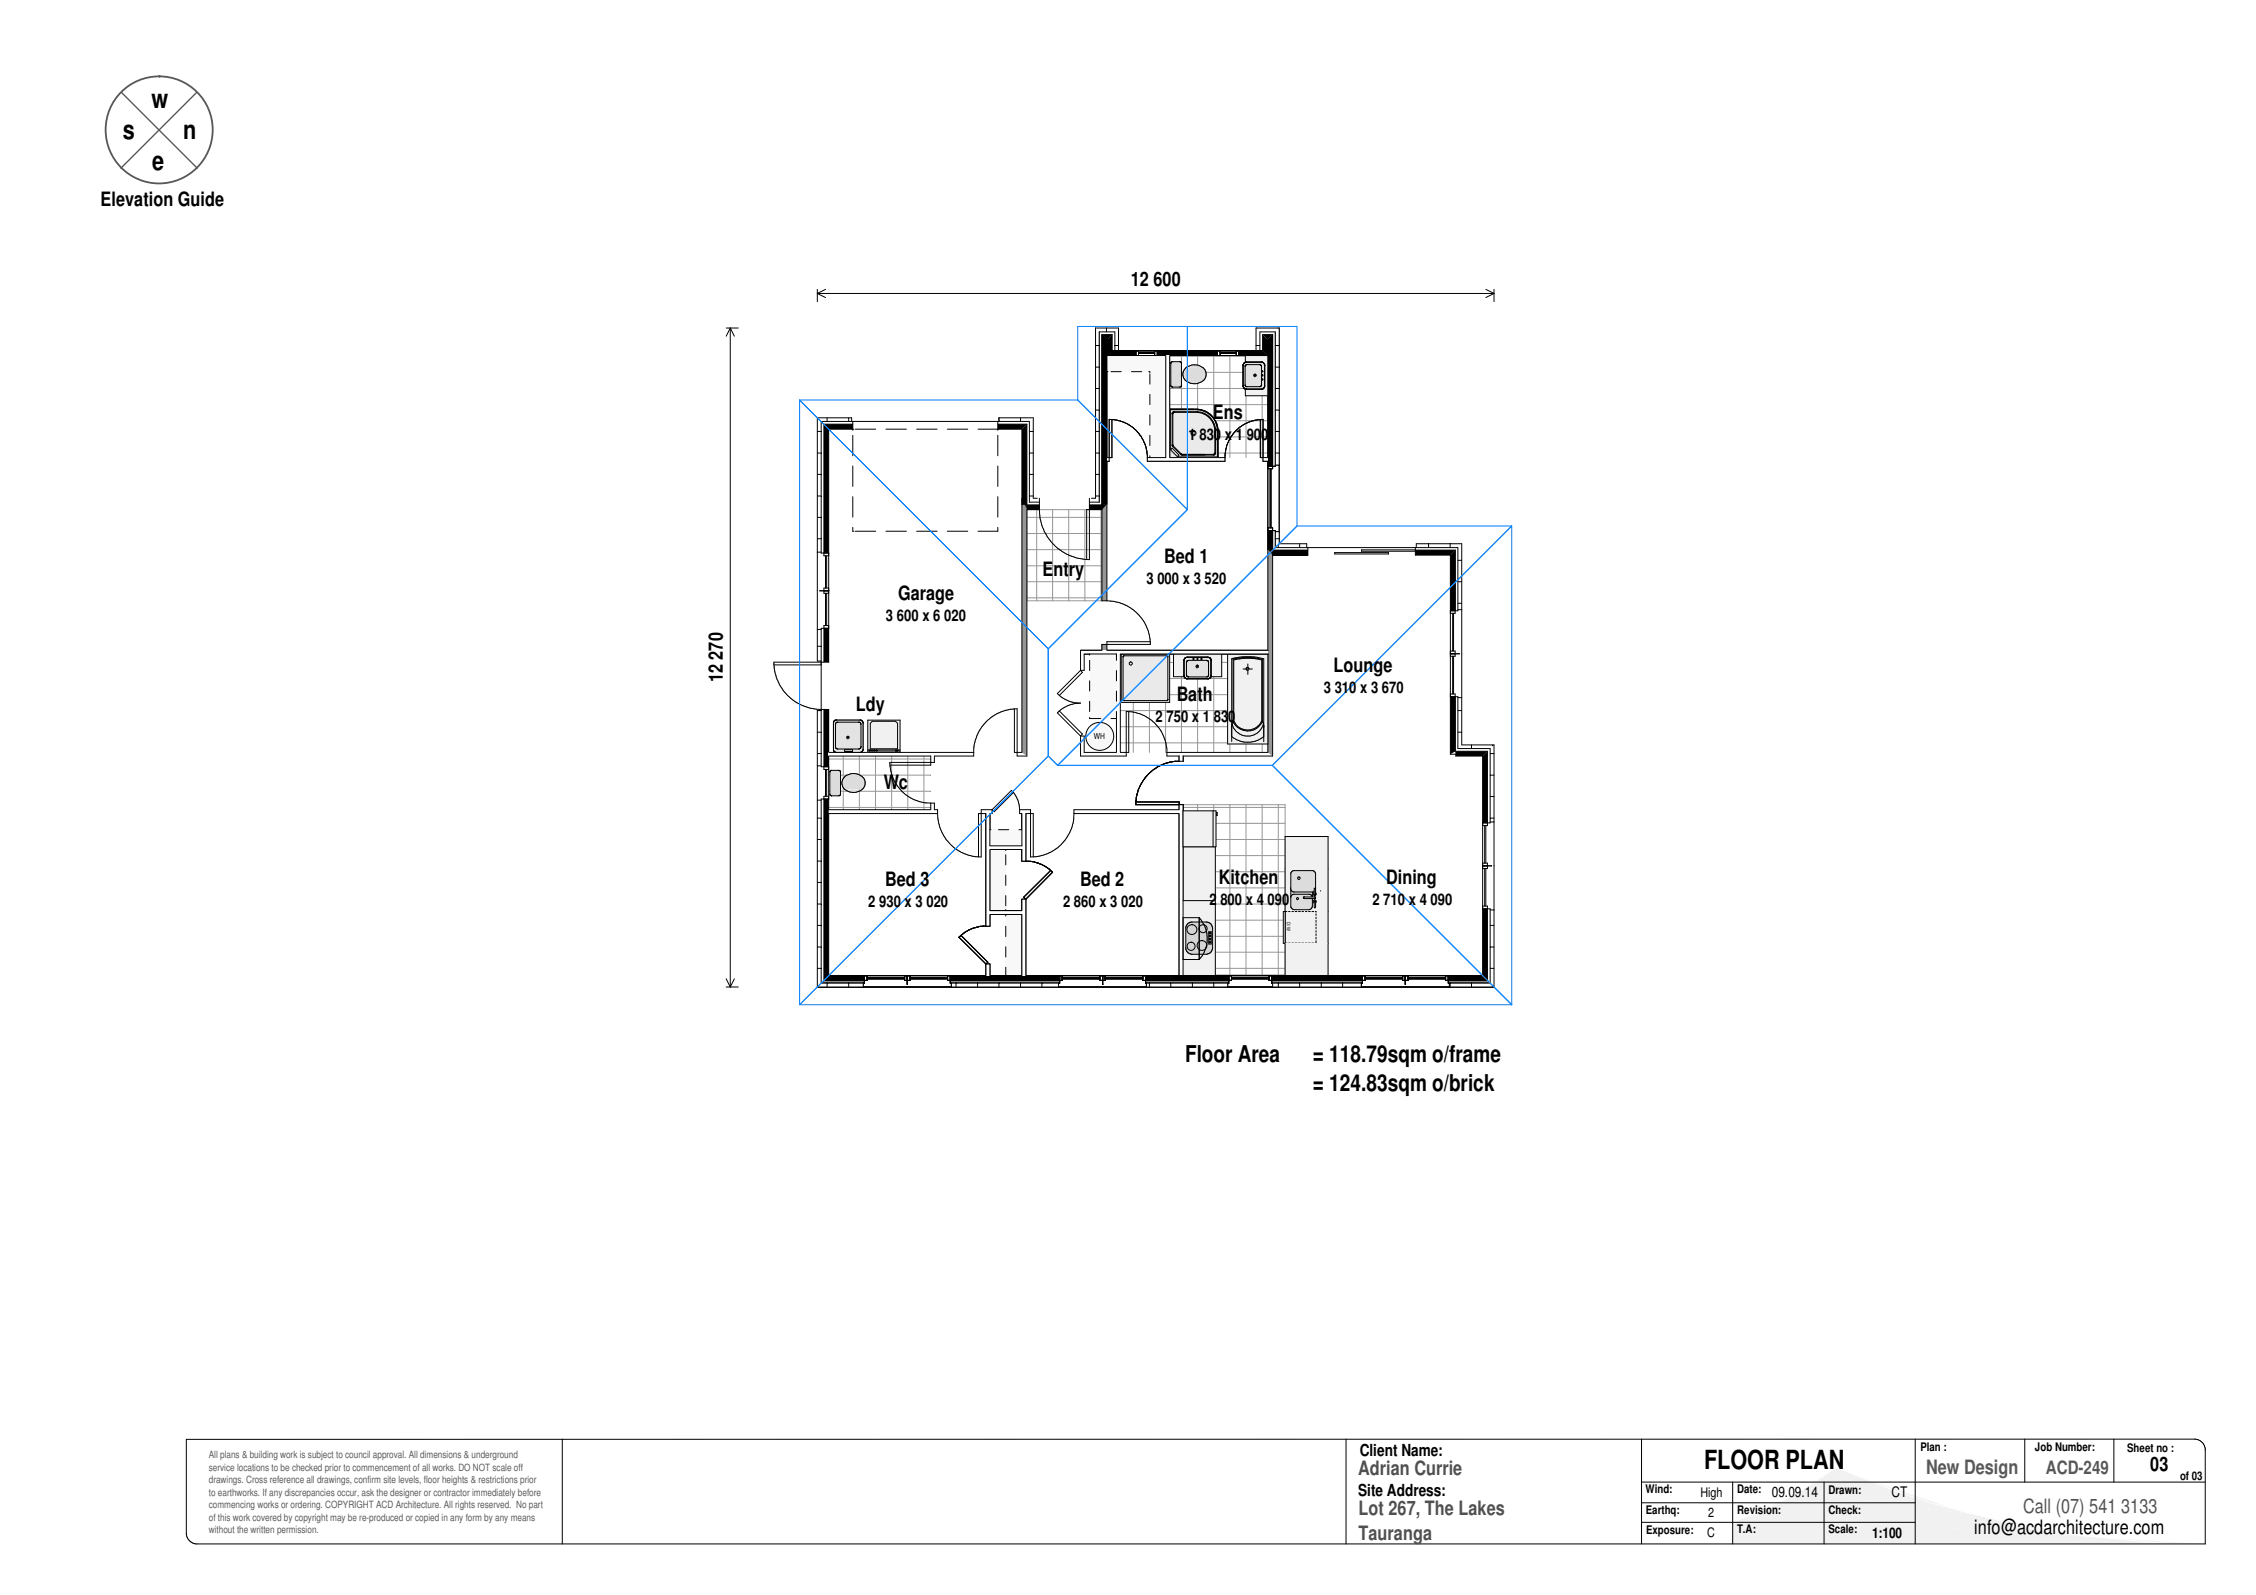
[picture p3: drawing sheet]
<svg xmlns="http://www.w3.org/2000/svg" width="420mm" height="297mm" viewBox="0 0 420 297" stroke-linecap="round" stroke-linejoin="round" font-family="sans-serif">
<defs><g id="words">
<g font-size="4.9">
<text x="28.2" y="20">w</text>
<text x="22.8" y="26">s</text>
<text x="34.1" y="25.9">n</text>
<text x="28.4" y="31.6">e</text>
<text x="317.4" y="273.6">FLOOR PLAN</text>
</g>
<g font-size="4.3">
<text x="220.7" y="197.8">Floor Area</text>
<text x="244.5" y="197.8">= 118.79sqm o/frame</text>
<text x="244.5" y="203.2">= 124.83sqm o/brick</text>
</g>
<g font-size="3.7">
<text x="18.7" y="38.4">Elevation Guide</text>
<text x="210.6" y="53.2">12 600</text>
<text x="225.9" y="78">Ens</text>
<text x="194.2" y="107.2">Entry</text>
<text x="216.8" y="104.9">Bed 1</text>
<text x="167.2" y="111.8">Garage</text>
<text x="248.4" y="125.2">Lounge</text>
<text x="134.7" y="127.1" transform="rotate(-90 134.7 127.1)">12 270</text>
<text x="219.1" y="130.5">Bath</text>
<text x="159.4" y="132.5">Ldy</text>
<text x="164.6" y="147">Wc</text>
<text x="164.9" y="164.9">Bed 3</text>
<text x="201.2" y="164.9">Bed 2</text>
<text x="227" y="164.7">Kitchen</text>
<text x="258.2" y="164.7">Dining</text>
<text x="400.5" y="273.9">03</text>
<text x="367.7" y="285.7">info@acdarchitecture.com</text>
</g>
<g font-size="3.7" fill="#505050">
<text x="253" y="274.7">Adrian Currie</text>
<text x="253" y="282.1">Lot 267, The Lakes</text>
<text x="253" y="286.8">Tauranga</text>
</g>
<text font-size="3.7" fill="#585858" x="358.7" y="274.4">New Design</text>
<text font-size="3.7" fill="#535353" x="376.8" y="281.8">Call (07) 541 3133</text>
<text font-size="3.4" fill="#585858" x="381" y="274.5">ACD-249</text>
<g font-size="3.1">
<text x="253.2" y="271.2">Client Name:</text>
<text x="252.9" y="278.6">Site Address:</text>
</g>
<g font-size="3">
<text x="221.3" y="82">1 830 x 1 900</text>
<text x="213.5" y="108.8">3 000 x 3 520</text>
<text x="165" y="115.7">3 600 x 6 020</text>
<text x="246.5" y="129.1">3 310 x 3 670</text>
<text x="215.2" y="134.5">2 750 x 1 830</text>
<text x="161.7" y="168.9">2 930 x 3 020</text>
<text x="198" y="168.9">2 860 x 3 020</text>
<text x="225.2" y="168.6">2 800 x 4 090</text>
<text x="255.6" y="168.6">2 710 x 4 090</text>
</g>
<g font-size="2.7">
<text x="330" y="278.7">09.09.14</text>
<text x="352.3" y="278.8">CT</text>
<text x="348.6" y="286.4">1:100</text>
</g>
<g font-size="2.5">
<text x="316.7" y="278.7">High</text>
<text x="318" y="286.3">C</text>
<text x="318.1" y="282.4">2</text>
</g>
<g font-size="2.2">
<text x="357.7" y="270.1">Plan :</text>
<text x="379" y="270.2">Job Number:</text>
<text x="396.2" y="270.4">Sheet no :</text>
<text x="406" y="275.5">of 03</text>
<text x="306.5" y="278">Wind:</text>
<text x="306.5" y="281.9">Earthq:</text>
<text x="323.5" y="278">Date:</text>
<text x="323.5" y="281.9">Revision:</text>
<text x="340.5" y="278.2">Drawn:</text>
<text x="340.6" y="281.9">Check:</text>
<text x="306.6" y="285.7">Exposure:</text>
<text x="323.5" y="285.5">T.A:</text>
<text x="340.6" y="285.6">Scale:</text>
</g>
<g font-size="1.9" fill="#595959">
<text x="38.9" y="271.6">All plans &amp; building work is subject to council approval. All dimensions &amp; underground</text>
<text x="38.9" y="273.9">service locations to be checked prior to commencement of all works. DO NOT scale off</text>
<text x="38.9" y="276.2">drawings. Cross reference all drawings, confirm site levels, floor heights &amp; restrictions prior</text>
<text x="38.9" y="278.5">to earthworks. If any discrepancies occur, ask the designer or contractor immediately before</text>
<text x="38.9" y="280.8">commencing works or ordering. COPYRIGHT ACD Architecture. All rights reserved. No part</text>
<text x="38.9" y="283.2">of this work covered by copyright may be re-produced or copied in any form by any means</text>
<text x="38.9" y="285.5">without the written permission.</text>
</g>
<text font-size="1.5" x="203.7" y="137.7">WH</text>
<text font-size=".9" x="239.6" y="171.8" transform="rotate(90 239.6 171.8)">D/W</text>
</g></defs>
<path d="M144.6 273.6h71.4v9.7h-71.4z" fill="none" stroke="#fff" stroke-width=".19"/>
<g fill="#f1f1f1">
<path d="M322.7 283.5l3.5-1.3-3.5 5.3z"/>
<path d="M334.9 277.9l10.5-3.2 20.9 7.1z"/>
<path d="M326.2 282.2l8.7-4.3 31.4 3.9 21.5 4.3z"/>
<path d="M326.2 282.2l83.5 5.3z"/>
<path d="M326.2 282.2l83.4 5.3h-86.9z"/>
<path d="M334.9 277.9l7.1-4.6 3.4 1.4z"/>
</g>
<path d="M13.1 268.1h18.6v18.5h-18.6zM322.7 283.5l7.4-3 3.3-1.8 4.4-2.6 4.2-2.8 10.5 4.2 6.1 2.1 18.2 4.7 7.7 1.3 17.4 1.8 8.8 .1h-88z" fill="none" stroke="#fff" stroke-width=".19"/>
<path d="M34.7 268.1l374-.1a2.04 2.04 0 0 1 2 1.8v17.7h-374.2a2.08 2.08 0 0 1-1.8-1.8zM322.7 276v11.5M339.7 276v11.5M356.7 268v19.5M410.7 270h.1" fill="none" stroke="#000" stroke-width=".19"/>
<path d="M22.6 17.2l14.1 14.1M36.6 17.2l-14.1 14.1" fill="none" stroke="#585858" stroke-width=".25"/>
<circle cx="29.6" cy="24.2" r="10" fill="none" stroke="#585858" stroke-width=".34"/>
<path d="M217.8 66.2h18.2l.1 19h-18.3z" fill="#fff"/>
<path d="M217.8 66.3h18.2" fill="none" stroke="#969696" stroke-width=".19"/>
<path d="M217.8 69.3h18.2" fill="none" stroke="#969696" stroke-width=".19"/>
<path d="M217.8 72.3h18.3" fill="none" stroke="#969696" stroke-width=".19"/>
<path d="M217.8 75.4h18.3" fill="none" stroke="#969696" stroke-width=".19"/>
<path d="M217.8 78.4h18.3" fill="none" stroke="#969696" stroke-width=".19"/>
<path d="M217.8 81.4h18.3" fill="none" stroke="#969696" stroke-width=".19"/>
<path d="M217.8 84.4h18.3" fill="none" stroke="#969696" stroke-width=".19"/>
<path d="M235.1 66.2v19" fill="none" stroke="#969696" stroke-width=".19"/>
<path d="M232.1 66.2v19" fill="none" stroke="#969696" stroke-width=".19"/>
<path d="M229.1 66.2v19" fill="none" stroke="#969696" stroke-width=".19"/>
<path d="M226 66.2v19" fill="none" stroke="#969696" stroke-width=".19"/>
<path d="M223 66.2v19" fill="none" stroke="#969696" stroke-width=".19"/>
<path d="M220 66.2v19" fill="none" stroke="#969696" stroke-width=".19"/>
<path d="M236 63.2l.1 22z" fill="#fff"/>
<path d="M236 63.3h.1" fill="none" stroke="#969696" stroke-width=".19"/>
<path d="M236 66.3h.1" fill="none" stroke="#969696" stroke-width=".19"/>
<path d="M236 69.3h.1" fill="none" stroke="#969696" stroke-width=".19"/>
<path d="M208.6 121.8h27.5v18.3h-27.5z" fill-rule="evenodd" fill="#fff"/>
<path d="M208.6 123.4h27.5" fill="none" stroke="#969696" stroke-width=".19"/>
<path d="M208.6 126.4h27.5" fill="none" stroke="#969696" stroke-width=".19"/>
<path d="M208.6 129.4h27.5" fill="none" stroke="#969696" stroke-width=".19"/>
<path d="M208.6 132.3h27.5" fill="none" stroke="#969696" stroke-width=".19"/>
<path d="M208.6 135.3h27.5" fill="none" stroke="#969696" stroke-width=".19"/>
<path d="M208.6 138.3h27.5" fill="none" stroke="#969696" stroke-width=".19"/>
<path d="M235.1 121.8v18.3" fill="none" stroke="#969696" stroke-width=".19"/>
<path d="M232.1 121.8v18.3" fill="none" stroke="#969696" stroke-width=".19"/>
<path d="M229.1 121.8v18.3" fill="none" stroke="#969696" stroke-width=".19"/>
<path d="M226 121.8v18.3" fill="none" stroke="#969696" stroke-width=".19"/>
<path d="M223 121.8v18.3" fill="none" stroke="#969696" stroke-width=".19"/>
<path d="M220 121.8v18.3" fill="none" stroke="#969696" stroke-width=".19"/>
<path d="M217.1 121.8v18.3" fill="none" stroke="#969696" stroke-width=".19"/>
<path d="M214.1 121.8v18.3" fill="none" stroke="#969696" stroke-width=".19"/>
<path d="M211.1 121.8v18.3" fill="none" stroke="#969696" stroke-width=".19"/>
<path d="M154.3 140.8h19v10h-19z" fill-rule="evenodd" fill="#fff"/>
<path d="M154.3 141.4h19" fill="none" stroke="#969696" stroke-width=".19"/>
<path d="M154.3 144.4h19" fill="none" stroke="#969696" stroke-width=".19"/>
<path d="M154.3 147.4h19" fill="none" stroke="#969696" stroke-width=".19"/>
<path d="M154.3 150.4h19" fill="none" stroke="#969696" stroke-width=".19"/>
<path d="M172.1 140.8v10" fill="none" stroke="#969696" stroke-width=".19"/>
<path d="M169.1 140.8v10" fill="none" stroke="#969696" stroke-width=".19"/>
<path d="M166.1 140.8v10" fill="none" stroke="#969696" stroke-width=".19"/>
<path d="M163.1 140.8v10" fill="none" stroke="#969696" stroke-width=".19"/>
<path d="M160.1 140.8v10" fill="none" stroke="#969696" stroke-width=".19"/>
<path d="M157 140.8v10" fill="none" stroke="#969696" stroke-width=".19"/>
<path d="M153.4 79h37.9v15h13.9v-31.7h1.9v3h28.1v-3h1.8v40.1h34v37.5h6v42.7h-123.6z" fill="none" stroke="#fff" stroke-width=".19"/>
<path d="M191.3 96.4h13.9" fill="none" stroke="#969696" stroke-width=".19"/>
<path d="M191.3 99.4h13.9" fill="none" stroke="#969696" stroke-width=".19"/>
<path d="M191.3 102.4h13.9" fill="none" stroke="#969696" stroke-width=".19"/>
<path d="M191.3 105.4h13.9" fill="none" stroke="#969696" stroke-width=".19"/>
<path d="M191.3 108.3h13.9" fill="none" stroke="#969696" stroke-width=".19"/>
<path d="M191.3 111.3h13.9" fill="none" stroke="#969696" stroke-width=".19"/>
<path d="M205.1 94.9v17" fill="none" stroke="#969696" stroke-width=".19"/>
<path d="M202 94.9v17" fill="none" stroke="#969696" stroke-width=".19"/>
<path d="M199 94.9v17" fill="none" stroke="#969696" stroke-width=".19"/>
<path d="M196 94.9v17" fill="none" stroke="#969696" stroke-width=".19"/>
<path d="M193.1 94.9v17" fill="none" stroke="#969696" stroke-width=".19"/>
<path d="M191.3 94.9h13.9v17h-13.9zM220.3 150.4h19" fill="none" stroke="#969696" stroke-width=".19"/>
<path d="M220.3 153.3h19" fill="none" stroke="#969696" stroke-width=".19"/>
<path d="M220.3 156.3h19" fill="none" stroke="#969696" stroke-width=".19"/>
<path d="M220.3 159.3h19" fill="none" stroke="#969696" stroke-width=".19"/>
<path d="M220.3 162.3h19" fill="none" stroke="#969696" stroke-width=".19"/>
<path d="M220.3 165.4h19" fill="none" stroke="#969696" stroke-width=".19"/>
<path d="M220.3 168.4h19" fill="none" stroke="#969696" stroke-width=".19"/>
<path d="M220.3 171.4h19" fill="none" stroke="#969696" stroke-width=".19"/>
<path d="M220.3 174.4h19" fill="none" stroke="#969696" stroke-width=".19"/>
<path d="M220.3 177.3h19" fill="none" stroke="#969696" stroke-width=".19"/>
<path d="M220.3 180.3h19" fill="none" stroke="#969696" stroke-width=".19"/>
<path d="M238.1 149.9v31.7" fill="none" stroke="#969696" stroke-width=".19"/>
<path d="M235.1 149.9v31.7" fill="none" stroke="#969696" stroke-width=".19"/>
<path d="M232.1 149.9v31.7" fill="none" stroke="#969696" stroke-width=".19"/>
<path d="M229.1 149.9v31.7" fill="none" stroke="#969696" stroke-width=".19"/>
<path d="M226 149.9v31.7" fill="none" stroke="#969696" stroke-width=".19"/>
<path d="M223 149.9v31.7" fill="none" stroke="#969696" stroke-width=".19"/>
<path d="M220.3 149.9h19v31.7h-19z" fill="none" stroke="#969696" stroke-width=".19"/>
<path d="M217.1 66.2h.7v19h-.7z" fill-rule="evenodd" fill="#fff"/>
<path d="M217.1 66.2v19M217.8 66.2v19" fill="none" stroke="#000" stroke-width=".19"/>
<path d="M204 61.1h4.3l-.7 .7h-2.9z" fill="#fff"/>
<path d="M204 61.1h4.3M204.7 61.8h2.9M205.2 62.3h1.9M206.1 61.1v.7M206.2 63.2h.1" fill="none" stroke="#000" stroke-width=".19"/>
<path d="M205.2 62.3h1.9l-.9 .9z" fill="#000"/>
<path d="M152.2 149h.7v34.1l-.7 .7z" fill="#fff"/>
<path d="M152.2 152.4h.7M152.2 156.3h.7M152.2 160.4h.7M152.2 164.3h.7M152.2 168.4h.7M152.2 172.3h.7M152.2 176.4h.7M152.2 180.3h.7" fill="none" stroke="#000" stroke-width=".19"/>
<path d="M152.2 132.3h.7v10.3h-.7z" fill-rule="evenodd" fill="#fff"/>
<path d="M152.2 132.3h.7M152.2 136.4h.7M152.2 140.3h.7" fill="none" stroke="#000" stroke-width=".19"/>
<path d="M152.2 117.2h.7v5.9h-.7z" fill-rule="evenodd" fill="#fff"/>
<path d="M152.2 120.4h.7" fill="none" stroke="#000" stroke-width=".19"/>
<path d="M152.2 77.8l.7 .7v24.3h-.7z" fill="#fff"/>
<g fill="none" stroke="#000" stroke-width=".19">
<path d="M152.2 77.8v45.3h.7M152.9 78.5v24.5h1.4M153.4 79v24.5h.9M154.3 79.9v43.4h-10.2v.5M152.2 80.3h.7M152.2 84.4h.7M152.2 88.3h.7M152.2 92.4h.7M152.2 96.4h.7M152.2 100.3h.7M152.2 117.2h.7M152.2 102.8h.7"/>
<path d="M152.7 110h1.7M153.7 103.5v6M153.7 110.5v6M154 103.5v6M154 110.5v6M154.3 117h-1.4v25.8h1.4M154.3 109.5h-.9v1h.9M154.3 116.5h-.9v6.8M144.1 123.8a8.9 8.9 0 0 0 7.9 8.3h2.3v8M144.1 123.8h8.8M152.9 132.3h-.7v51.5M153.4 132.1v11.2h.9"/>
<path d="M152.2 142.6h.7M152.2 149h.7M153.7 143.3v5M154 143.3v5M154.3 148.8h-1.4v34.3M154.3 148.3h-.9v34.3M154.3 140.8v10M154.3 151.5v30.2"/>
</g>
<g fill="#000">
<path d="M153.4 79l.9 .9v23.1h-.9zM153.4 148.8h.9v32.9l-.9 .9z"/>
<path d="M153.4 117h.9v6.3h-.9z" fill-rule="evenodd"/>
<path d="M153.4 132.1h.9v10.7h-.9z" fill-rule="evenodd"/>
</g>
<path d="M152.2 77.8h6.4v.7h-5.7z" fill="#fff"/>
<path d="M154 77.8v.7M158.1 77.8v.7" fill="none" stroke="#000" stroke-width=".19"/>
<path d="M186 77.8h6.4l-.7 .7h-5.7z" fill="#fff"/>
<g fill="none" stroke="#000" stroke-width=".19">
<path d="M152.2 77.8h6.4v.7M152.9 78.5h38.8M153.4 79h5.4M154.3 79.9h4.7M158.8 78.5v1.6M159.3 79.9h3.8M165 79.9h3.8M170.7 79.9h3.8M176.4 79.9h3.8M182.1 79.9h8.2M185.8 79h5.5M185.8 78.5v1.6"/>
<path d="M190.1 77.8v.7M192.4 77.8h-6.4v.7M158.8 81.1v3.8M158.8 86.8v3.8M158.8 92.5v3.8M158.8 98.2v.7h.2M159.3 98.9h3.8M165 98.9h3.8M170.7 98.9h3.8M176.4 98.9h3.8M185.8 81.1v3.8M185.8 86.8v3.8"/>
<path d="M185.8 92.5v3.8M185.8 98.2v.7h-3.7"/>
</g>
<path d="M153.4 79h5.4v.9h-4.5zM185.8 79h5.5l-1 .9h-4.5z" fill="#000"/>
<g fill="#fff">
<path d="M189.4 140.1h.9l1 .7h-1.9z"/>
<path d="M154.3 140.1h27v.7h-27z" fill-rule="evenodd"/>
</g>
<path d="M188.9 132v8.1h1.4M154.3 140.8h19M154.3 140.1h27M174 140.8h7.3v-1.3a8.1 8.1 0 0 1 8.1-7.5v8.8h1.9" fill="none" stroke="#000" stroke-width=".19"/>
<path d="M269.9 183.1h7.6l.7 .7h-8.3z" fill="#fff"/>
<path d="M270.1 183.1v.7M274.1 183.1v.7M278 183.6v.2" fill="none" stroke="#000" stroke-width=".19"/>
<path d="M237 183.1h16.5v.7h-16.5z" fill-rule="evenodd" fill="#fff"/>
<path d="M238.1 183.1v.7M242.1 183.1v.7M246.1 183.1v.7M250.1 183.1v.7" fill="none" stroke="#000" stroke-width=".19"/>
<path d="M213.5 183.1h15.1v.7h-15.1z" fill-rule="evenodd" fill="#fff"/>
<path d="M214.1 183.1v.7M218 183.1v.7M222.1 183.1v.7M226 183.1v.7" fill="none" stroke="#000" stroke-width=".19"/>
<path d="M177.2 183.1h19.9v.7h-19.9z" fill-rule="evenodd" fill="#fff"/>
<path d="M178 183.1v.7M182.1 183.1v.7M186 183.1v.7M190.1 183.1v.7M194 183.1v.7" fill="none" stroke="#000" stroke-width=".19"/>
<path d="M152.9 183.1h7.9v.7h-8.6z" fill="#fff"/>
<g fill="none" stroke="#000" stroke-width=".19">
<path d="M152.2 183.8h126M153.4 182.6h7.6M154 183.1v.7M154.3 181.7h29.3M158.1 183.1v.7M160.8 183.1v.7M161 181.7v1.4h-8.1M161.5 181.7v.9h-.5M161.5 182.3h7M161.5 182.1h7M168.5 181.7v.9h1v-.9M169 181.7v1.6"/>
<path d="M169.5 182.3h7M169.5 182.1h7M176.5 181.7v.9h.5M177 181.7v1.4h20.3v-1.4M177 182.6h20.3M177.2 183.1v.7M184.4 181.7h5.9M191 181.7h28.6M197.1 183.1v.7M197.8 181.7v.9h-.5M197.8 182.3h7M197.8 182.1h7"/>
<path d="M204.8 181.7v.9h1v-.9M205.3 181.7l.1 1.6M205.8 182.3h7M205.8 182.1h7M212.8 181.7v.9h.5M213.3 181.7v1.4h15.5v-1.4M213.3 182.6h15.5M213.5 183.1v.7M220.3 181.7h55.8M228.6 183.1v.7M229.4 181.7v.9h-.6M229.4 182.3h6.9"/>
<path d="M229.4 182.1h6.9M236.3 181.7v.9h.5M236.8 181.7v1.4h16.9v-1.4M236.8 182.6h16.9M237 183.1v.7M253.5 183.1v.7M254.2 181.7v.9h-.5M254.2 182.3h7M254.2 182.1h7M261.2 181.7v.9h1v-.9M261.7 181.7l.1 1.6M262.2 182.3h7"/>
<path d="M262.2 182.1h7M269.2 181.7v.9h.5M269.7 181.7v1.4h7.8M269.7 182.6h7.3M269.9 183.1v.7"/>
</g>
<g fill="#000">
<path d="M154.3 181.7h6.7v.9h-7.6zM269.7 181.7h6.4l.9 .9h-7.3z"/>
<path d="M177 181.7h20.3v.9h-20.3z" fill-rule="evenodd"/>
<path d="M213.3 181.7h15.5v.9h-15.5z" fill-rule="evenodd"/>
<path d="M236.8 181.7h16.9v.9h-16.9z" fill-rule="evenodd"/>
</g>
<path d="M277.5 139.4l.7-.7v14.4h-.7z" fill="#fff"/>
<path d="M277.5 140.3h.7M277.5 144.4h.7M277.5 148.3h.7M277.5 152.4h.7" fill="none" stroke="#000" stroke-width=".19"/>
<path d="M277.5 169.5h.7v14.3l-.7-.7z" fill="#fff"/>
<g fill="none" stroke="#000" stroke-width=".19">
<path d="M277 139.9v13.9h-.9M277.5 139.4v13.8h-1.4M278.2 138.7v45.1M276.1 140.8v40.9M276.5 153.8v6.9M276.7 153.8v6.9M277.5 153.1h.7M276.1 169.2h1.4v13.9M276.1 160.7h.9v1.1h-.9M276.1 168.7h.9v13.9M276.1 161.2h1.7M276.5 161.8v6.9"/>
<path d="M276.7 161.8v6.9M277.5 172.3h.7M277.5 176.4h.7M277.5 169.5h.7M277.5 180.3h.7"/>
</g>
<path d="M277 139.9v13.3h-.9v-12.4zM276.1 169.2h.9v13.4l-.9-.9z" fill="#000"/>
<path d="M207.9 121.8h.7v18.3h-.7z" fill-rule="evenodd" fill="#fff"/>
<path d="M207.9 121.8v18.3M208.6 121.8v18.3" fill="none" stroke="#000" stroke-width=".19"/>
<g fill="#fff">
<path d="M183.6 179.5h.8v2.2h-.8z" fill-rule="evenodd"/>
<path d="M183.6 151.5h.8v21h-.8z" fill-rule="evenodd"/>
</g>
<path d="M183.6 151.5v21M184.4 151.5v6M184.4 158.2v11.4M179 174.2l-.4 .3 5 5M179 174.2l5 5-.4 .3M183.6 179.5v2.2M183.6 179.5h.8v2.2M184.4 170.3v2.2h-1.3a7.1 7.1 0 0 0-4.1 1.7" fill="none" stroke="#000" stroke-width=".19"/>
<g fill="#fff">
<path d="M219.6 149.9h.7v31.8h-.7z" fill-rule="evenodd"/>
<path d="M219.6 140.8h.7v1h-.7z" fill-rule="evenodd"/>
</g>
<path d="M211.5 149.4h8.1v1.4M211.5 149.4v.5h8.8v31.8M219.6 140.8v1M219.6 151.5v30.2M220.3 140.8v1a8.7 8.7 0 0 0-3.6 .5 8.1 8.1 0 0 0-3.8 3l-.9 1.8-.5 2.3" fill="none" stroke="#000" stroke-width=".19"/>
<path d="M184.4 157.5h5.9v.7h-5.9z" fill-rule="evenodd" fill="#fff"/>
<path d="M184.4 157.5h5.9M184.4 158.2h5.9" fill="none" stroke="#000" stroke-width=".19"/>
<path d="M238.2 61.1v25.5h-.7v-24.8z" fill="#fff"/>
<path d="M237.5 64.3h.7M237.5 68.4h.7M237.5 72.3h.7M237.5 76.4h.7M237.5 80.3h.7M237.5 84.4h.7" fill="none" stroke="#000" stroke-width=".19"/>
<path d="M237.5 99h.7v2.3l-.7 .7z" fill="#fff"/>
<g fill="none" stroke="#000" stroke-width=".19">
<path d="M206.2 66.2h10.9M207.1 65.3h28.1M211.5 65.3v.9M212 65.6h3M212 65.8h3M212 65.3v.9M215 65.3v.9M215.5 65.3v.9M217.8 66.2h18.2M226.7 65.3v.9M227.2 65.6h3M227.2 65.8h3"/>
<path d="M227.2 65.3v.9M230.2 65.3v.9M230.7 65.3v.9M236.1 63.2v22M237 62.3v25h-.9M237.5 61.8v25h-1.4M238.2 61.1v40.2M236.1 98.8h1.4v3.2M236.1 98.3h.9v4.1M236.1 85.9v16.4M236.5 87.3v11M236.7 87.3v11"/>
<path d="M237.5 99h.7M237.5 86.6h.7M237.5 100.3h.7"/>
</g>
<g fill="#000">
<path d="M206.2 66.2l.9-.9h4.4v.9zM230.7 65.3h4.5l.8 .9h-5.3zM237 62.3v24.5h-.9v-23.6zM236.1 98.8h.9v3.6l-.9-.1z"/>
<path d="M215.5 65.3h11.2v.9h-11.2z" fill-rule="evenodd"/>
</g>
<g fill="#fff">
<path d="M190.3 151.5h.7v8.9h-.7z" fill-rule="evenodd"/>
<path d="M190.3 167.5h.7v14.2h-.7z" fill-rule="evenodd"/>
</g>
<path d="M190.3 151.5v6M190.3 158.2v2.2h.7M191 151.5v8.9M190.3 170.3v11.4M191 167.5v14.2M191 167.5h-.7v2.1M191 160.4a7 7 0 0 1 5 2l-5 5.1M195.7 162.1l-5 5 .3 .4" fill="none" stroke="#000" stroke-width=".19"/>
<path d="M190.3 92.8l1 2.1v45.9l-1-.7z" fill="#969696"/>
<path d="M190.3 92.8v47.3M191.3 94.9v45.9" fill="none" stroke="#000" stroke-width=".19"/>
<g fill="#fff">
<path d="M201.2 137.1h.7v3l-.7 .7z"/>
<path d="M201.2 121.1l.7 .7v3h-.7z"/>
</g>
<path d="M197.3 132.4l4.3 4.3-.4 .4M201.2 121.1v3.7M201.2 137.1v3.7M201.2 137.1h.7v3M201.2 124.8l-4.3 4.4a6.3 6.3 0 0 0 3.1 1.7h1.2l-1.4 .2a5.9 5.9 0 0 0-2.9 1.7l4.3 4.3M201.2 124.8l.4 .4-4.3 4.3M201.9 121.8v3h-.7" fill="none" stroke="#000" stroke-width=".19"/>
<path d="M184.4 169.6h5.9v.7h-5.9z" fill-rule="evenodd" fill="#fff"/>
<path d="M184.4 169.6h5.9M184.4 170.3h5.9" fill="none" stroke="#000" stroke-width=".19"/>
<g fill="#fff">
<path d="M173.3 140.8h.7v1.2h-.7z" fill-rule="evenodd"/>
<path d="M173.3 149.6h.7v1.2h-.7z" fill-rule="evenodd"/>
</g>
<path d="M173.3 149.6h.7v1.2M173.3 140.8v1.7h-7.6M173.3 149.6v1.2M174 140.8v1.2h-8.3a7.6 7.6 0 0 0 7.6 7.6" fill="none" stroke="#000" stroke-width=".19"/>
<g fill="#969696">
<path d="M236.1 102.3l.9 1.1v37.4l-.9-.7z"/>
<path d="M236.1 140.1l.9 .7z"/>
</g>
<path d="M236.1 102.3v18.8M237 103.4v37.4M236.1 121.8v18.3" fill="none" stroke="#000" stroke-width=".19"/>
<path d="M201.2 121.1h34.9v.7h-34.2z" fill="#fff"/>
<path d="M201.2 121.1h4M201.9 121.8h6M206.2 121.1h29.9M208.6 121.8h27.5" fill="none" stroke="#000" stroke-width=".19"/>
<path d="M191.7 78.5l.7-.7v15l-.7 .7z" fill="#fff"/>
<path d="M190.3 79.9v14.1M191.3 79v15M191.7 78.5v15M192.4 77.8v15M191.7 80.3h.7M191.7 84.4h.7M191.7 88.3h.7M191.7 92.4h.7" fill="none" stroke="#000" stroke-width=".19"/>
<path d="M191.3 79v15h-1v-14.1z" fill="#000"/>
<path d="M208.3 61.1v4.2h-.7v-3.5z" fill="#fff"/>
<path d="M206.2 63.2v3M207.1 62.3v3M207.6 64.3h.7M207.6 61.8v3.5M208.3 61.1v4.2" fill="none" stroke="#000" stroke-width=".19"/>
<path d="M207.1 62.3v3l-.9 .9v-3z" fill="#000"/>
<path d="M271.5 139.4l.7-.7h6l-.7 .7z" fill="#fff"/>
<path d="M271 139.9h6M271.5 139.4h6M272.2 138.7h6M274.1 138.7v.7M278 138.7v.2M271 140.8h5.1" fill="none" stroke="#000" stroke-width=".19"/>
<path d="M271 139.9h6l-.9 .9h-5.1z" fill="#000"/>
<g fill="#fff">
<path d="M235.2 85.2h.9v.7h-.9z" fill-rule="evenodd"/>
<path d="M213.7 85.2h14.4v.7h-14.4z" fill-rule="evenodd"/>
<path d="M206.2 85.2h.4v.7h-.4z" fill-rule="evenodd"/>
</g>
<path d="M207.1 78.1v7.1h-.9M234.7 78.1v7.1h1.4M213.7 85.2h3.4M217.8 85.2h10.3M228.1 85.2v.7h-14.4v-1.1a7.2 7.2 0 0 0-7.1-6.7v7.8h-.4M228.1 85.2l.2-1.7a7 7 0 0 1 5.4-5.2l1.5-.2v7.8h.9" fill="none" stroke="#000" stroke-width=".19"/>
<g fill="#fff">
<path d="M217.3 140.1h18.8l.9 .7h-19.7z"/>
<path d="M201.2 140.8l.7-.7h7.9v.7z"/>
</g>
<path d="M210.2 132.5v7.6h-1.6M201.2 140.8h8.6v-8.3a7.8 7.8 0 0 1 5.3 2.2 7.8 7.8 0 0 1 2.2 4.8v1.3h2.3M201.9 140.1h6M217.3 140.1h18.8M220.3 140.8h16.7" fill="none" stroke="#000" stroke-width=".19"/>
<g fill="#969696">
<path d="M206.2 93.9v18h-1v-17z"/>
<path d="M205.2 120h1v1.1h-1z" fill-rule="evenodd"/>
</g>
<path d="M205.2 94.9v17h1M206.2 93.9v18M206.2 111.9a8.2 8.2 0 0 1 8 8.1h-9v1.1M214.2 119.5h-8v1.6" fill="none" stroke="#000" stroke-width=".19"/>
<path d="M233.9 61.1h4.3l-.7 .7h-2.9z" fill="#fff"/>
<path d="M233.9 61.1h4.3M234 61.1v.1M234.6 61.8h2.9M235.2 62.3h1.8M236 63.2h.1M238.1 61.1v.2" fill="none" stroke="#000" stroke-width=".19"/>
<path d="M235.2 62.3h1.8l-.9 .9z" fill="#000"/>
<g fill="#fff">
<path d="M200 150.8h19.6v.7h-19.6z" fill-rule="evenodd"/>
<path d="M189.9 150.8h2v.7h-2z" fill-rule="evenodd"/>
<path d="M182.7 150.8h2.1v.7h-2.1z" fill-rule="evenodd"/>
<path d="M154.3 150.8h20.3v.7h-20.3z" fill-rule="evenodd"/>
</g>
<g fill="none" stroke="#000" stroke-width=".19">
<path d="M154.3 151.5h20.3M154.3 150.8h19M174 150.8h.6v.7M183.6 151.5h-1.4v8.1M184.8 150.8v.7h-.4M184.8 150.8h-2.1v8.8l-2.2-.3-1.4-.6-.9-.5a8.1 8.1 0 0 1-3.4-4.9l-.2-1.8M184.8 150.8l3.6-3.6a5 5 0 0 1 1.5 3.6M188.8 147.6l-3.6 3.6-.4-.4M189.9 150.8v.7h.4M189.9 150.8h2v8.8a8.1 8.1 0 0 0 6.4-3.1l1-1.5a7.3 7.3 0 0 0 .7-3.5M191 151.5h1.4v8.1M200 151.5h19.6"/>
<path d="M219.6 150.8h-19.6v.7"/>
</g>
<g fill="#fff">
<path d="M192.4 92.8h.8v.7h-1.5z"/>
<path d="M203.3 92.8h.7l.7 .7h-1.4z"/>
</g>
<g fill="#000">
<path d="M190.3 92.8l1 1.2v.9z"/>
<path d="M191.3 94h2.3v.9h-2.3z" fill-rule="evenodd"/>
<path d="M202.9 94h2.3v.9h-2.3z" fill-rule="evenodd"/>
</g>
<path d="M191.3 94h2.3M191.3 94.9h2.3M191.7 93.5h1.9M192.4 92.8h.8M193.6 92.8v2.1M202.9 93.5h1.8M202.9 94h2.3M202.9 92.8v11.4a8.1 8.1 0 0 1-3.3-.6l-1.6-.8a9.7 9.7 0 0 1-3.2-3.2l-.8-1.9-.3-1.4-.1-1.4M203.3 92.8h.7M205.2 94.9h-2.8v9.3" fill="none" stroke="#000" stroke-width=".19"/>
<path d="M204 61.1l.7 .7v31.7l-.7-.7z" fill="#fff"/>
<g fill="none" stroke="#000" stroke-width=".19">
<path d="M204 64.3h.7M204 68.4h.7M204 72.3h.7M204 76.4h.7M204 61.1v31.7M204.7 61.8v31.7M205.2 62.3v31.7M206.2 63.2v22M204 80.3h.7M204 84.4h.7M204 88.3h.7M204 92.4h.7"/>
<path d="M206.2 85.9v8"/>
</g>
<path d="M205.2 62.3l1 .9v30.7l-1 .1zM205.2 94l1-.1-1 1z" fill="#000"/>
<path d="M238.2 101.3h5.2v.7h-5.9z" fill="#fff"/>
<path d="M238.1 101.4v.6M242.1 101.3v.7" fill="none" stroke="#000" stroke-width=".19"/>
<path d="M263.8 101.3h8.4l-.7 .7h-7.7z" fill="#fff"/>
<path d="M237 102.4h6.6M237.5 102h34M238.2 101.3h5.2v.7M243.6 102v1.4h-6.6M248.6 102.9h10v.3h-10zM263.6 102.4h7.4M263.6 102v1.4h6.5M263.6 102.4h-10v.3h10M266.1 101.3v.7M270.1 101.3v.7M272.2 101.3h-8.4v.7" fill="none" stroke="#000" stroke-width=".19"/>
<g fill="#000">
<path d="M236.1 102.3l.9 .1v1zM263.6 102.4h7.4l-.9 1h-6.5z"/>
<path d="M237 102.4h6.6v1h-6.6z" fill-rule="evenodd"/>
</g>
<path d="M272.2 101.3v12.2h-.7v-11.5z" fill="#fff"/>
<path d="M271.5 104.4h.7M271.5 108.3h.7M271.5 112.4h.7" fill="none" stroke="#000" stroke-width=".19"/>
<path d="M271.5 129.9h.7v8.8l-.7 .7z" fill="#fff"/>
<g fill="none" stroke="#000" stroke-width=".19">
<path d="M270.1 103.4v37.1h2.1M270.5 114.2v7M270.7 114.2v7M271 102.4v11.8h-.9M271.5 102v11.7h-1.4M271.5 113.5h.7M272.2 101.3v37.4M270.1 129.8h1.4v9.6M270.1 121.2h.9v1h-.9M270.1 129.2h.9v10.7M270.1 121.8h1.7M270.5 122.2v7"/>
<path d="M270.7 122.2v7M271.5 132.3h.7M271.5 136.4h.7M271.5 129.9h.7"/>
</g>
<path d="M271 102.4v11.3h-.9v-10.3zM270.1 129.8h.9v10.1l-.9 .6z" fill="#000"/>
<path d="M233.9 61.1l.7 .7v3.5h-.7z" fill="#fff"/>
<path d="M233.9 64.3h.7M233.9 61.1v4.2M234.6 61.8v3.5M235.2 62.3v3M236 63.2v3" fill="none" stroke="#000" stroke-width=".19"/>
<path d="M235.2 62.3l.8 .9v3l-.8-.9z" fill="#000"/>
<g fill="#eaeaea">
<path d="M222.7 76.2a4.1 4.1 0 0 1 4.2 4.1z" fill-rule="evenodd"/>
<path d="M217.8 76.2h4.9l4.2 4.1v4.9h-9.1z" fill-rule="evenodd"/>
</g>
<g fill="none" stroke="#000" stroke-width=".19">
<path d="M217.8 76.2h5.2a4.1 4.1 0 0 1 3.9 4.1v4.9h-9.1zM218 76.2v7.3l.1 .2 .2-.3 1.3 1.4-.2 .2 .1 .1h7.4M218.4 77v5.9l1.6 1.7h6l.2-.2M218.4 77l.2-.2h4.4a3.3 3.3 0 0 1 2.5 1.3l.5 1 .3 1-.1 4.3M218.4 77h.1M218.5 76.9v.1M218.6 76.8h.1M222.7 76.7h-4.1l-.3 .2v6.1l1.6 1.6M217.8 83.6l1.6 1.6M218.4 82.8h.1M218.5 83h.1M219.9 84.7h6.3"/>
<path d="M219.9 84.6v.1M226.2 84.4h.1M226.2 84.6v.1M226.3 84.5h.1M226.4 80.3v4.1l-.2 .2M226.9 80.3h.1"/>
</g>
<circle cx="222.4" cy="80.7" r=".5" fill="#eaeaea"/>
<circle cx="222.3" cy="80.7" r=".48" fill="none" stroke="#000" stroke-width=".19"/>
<circle cx="222.3" cy="80.7" r=".34" fill="#eaeaea"/>
<g fill="none" stroke="#000" stroke-width=".19">
<path d="M218 76.3h4.8M218 76.2h5a4.1 4.1 0 0 1 3.9 4.1M222.7 76.7a3.6 3.6 0 0 1 3.7 3.6M222.7 76.3a4 4 0 0 1 4 3.6v5.2M226.9 80.3h.1M226.9 80.3v4.8"/>
<circle cx="222.3" cy="80.7" r=".31"/>
</g>
<path d="M228.6 121.8h7.5v16.8h-7.5z" fill-rule="evenodd" fill="#f1f1f1"/>
<path d="M228.6 121.8h7.5v16.8h-7.5zM229.4 137.2a4.7 4.7 0 0 0 5.8 .1l.2-.1M229.4 138.1v-15.4l.5-.1a11.2 11.2 0 0 1 5.5 .1v15.4M229.5 134.9a2.91 2.91 0 0 0 2.6 2.2 3 3 0 0 0 3.2-2.2M229.6 134.3a2.95 2.95 0 0 0 5.2 .6l.4-.6M229.6 134.3v-11.5l1-.2a11.7 11.7 0 0 1 4.6 .2v11.6l.2 1.2M229.6 134.3l-.2 1M229.8 122.9l1-.2a10.1 10.1 0 0 1 4.2 .2v11.3a2.84 2.84 0 0 1-2.6 1.7 2.84 2.84 0 0 1-2.6-1.7z" fill="none" stroke="#000" stroke-width=".19"/>
<circle cx="232.4" cy="124.6" r=".3" fill="#f1f1f1"/>
<g fill="none" stroke="#000" stroke-width=".19">
<path d="M231.5 124.6h1.7M232.4 123.7v1.9"/>
<circle cx="232.3" cy="124.6" r=".28"/>
</g>
<path d="M232.2 124.5l.3-.1 .1 .3-.3 .1z" fill-rule="evenodd" fill="#f1f1f1"/>
<path d="M232.2 124.4h.3v.3h-.3z" fill="none" stroke="#000" stroke-width=".19"/>
<g fill="#dcdcdc">
<path d="M156.2 143.5h.2l.1 .3z" fill-rule="evenodd"/>
<path d="M156.2 148.2l.3-.3z" fill-rule="evenodd"/>
<path d="M154.5 147.9l.3 .3-.2-.1z" fill-rule="evenodd"/>
<path d="M154.6 143.6l.2-.1-.3 .3z" fill-rule="evenodd"/>
<path d="M154.5 143.8l.3-.3h1.4l.3 .3v4.1l-.3 .3h-1.4l-.3-.3z" fill-rule="evenodd"/>
</g>
<path d="M154.5 143.7h.1M154.5 143.8h.1M154.6 143.6h.1M154.6 148v.1M154.7 143.5h.1M156.5 148.1h.1M156.5 148l-.3 .2h-1.4l-.2-.1M156.5 143.7v4.3M156.5 143.7h.1M156.5 143.7l-.2-.2h-1.5l-.3 .2 .1 4.3M156.5 147.9h.1" fill="none" stroke="#000" stroke-width=".19"/>
<g fill="#dcdcdc">
<path d="M160.6 144.6a1.52 1.52 0 0 1 0 2.4z" fill-rule="evenodd"/>
<path d="M157.3 147h3.3a2.54 2.54 0 0 1-3.3 0z" fill-rule="evenodd"/>
<path d="M157.3 144.6v2.4a1.58 1.58 0 0 1 0-2.4z" fill-rule="evenodd"/>
<path d="M157.3 144.6a2.54 2.54 0 0 1 3.3 0z" fill-rule="evenodd"/>
<path d="M157.3 144.6h3.3v2.4h-3.3z" fill-rule="evenodd"/>
</g>
<path d="M157.3 144.6a2.44 2.44 0 0 1 3.7 .6 1.7 1.7 0 0 1-1.5 2.3 1.97 1.97 0 0 1-2.7-2z" fill="none" stroke="#000" stroke-width=".19"/>
<path d="M231.9 66.2h4.2v7.5h-4.2z" fill-rule="evenodd" fill="#f1f1f1"/>
<g fill="#000">
<path d="M206.2 66.2l.9-.9h4.4v.9zM230.7 65.3h4.5l.8 .9h-5.3z"/>
<path d="M215.5 65.3h11.2v.9h-11.2z" fill-rule="evenodd"/>
</g>
<g fill="none" stroke="#000" stroke-width=".19">
<path d="M206.2 66.2h10.9M207.1 65.3h28.1M211.5 65.3v.9M212 65.6h3M212 65.8h3M212 65.3v.9M215 65.3v.9M215.5 65.3v.9M217.8 66.2h18.2M226.7 65.3v.9M227.2 65.6h3M227.2 65.8h3"/>
<path d="M227.2 65.3v.9M230.2 65.3v.9M230.7 65.3v.9"/>
</g>
<path d="M238.2 61.1v25.5h-.7v-24.8z" fill="#fff"/>
<path d="M237.5 64.3h.7M237.5 68.4h.7M237.5 72.3h.7M237.5 76.4h.7M237.5 80.3h.7M237.5 84.4h.7" fill="none" stroke="#000" stroke-width=".19"/>
<path d="M237.5 99h.7v2.3l-.7 .7z" fill="#fff"/>
<g fill="none" stroke="#000" stroke-width=".19">
<path d="M231.9 66.2v7.5h4.2M235 66.2h1.1M236.1 63.2v22M237 62.3v25h-.9M237.5 61.8v25h-1.4M238.2 61.1v40.2M236.1 98.8h1.4v3.2M236.1 98.3h.9v4.1M236.1 85.9v16.4M236.5 87.3v11M236.7 87.3v11M237.5 99h.7"/>
<path d="M237.5 86.6h.7M237.5 100.3h.7"/>
</g>
<path d="M237 62.3v24.5h-.9v-23.6zM236.1 98.8h.9v3.6l-.9-.1z" fill="#000"/>
<g fill="#e3e3e3">
<path d="M235.5 71.9l-.1 .4-.5 .2z" fill-rule="evenodd"/>
<path d="M234.9 67.4l.5 .2 .1 .4z" fill-rule="evenodd"/>
<path d="M231.6 67.7l.5-.3-.6 .6z" fill-rule="evenodd"/>
<path d="M231.5 71.9l.6 .6-.5-.2z" fill-rule="evenodd"/>
<path d="M231.5 68l.6-.6h2.8l.6 .6v3.9l-.6 .6h-2.8l-.6-.6z" fill-rule="evenodd"/>
</g>
<path d="M231.5 68h.1M231.5 71.9h.1M231.6 72v.1M231.6 67.8v4.2M231.8 67.6l.2-.2h3.1l.4 .4v4.2l-.4 .5h-3.1l-.4-.4M231.8 67.5l-.2 .4M231.9 72.4h.1M231.9 67.5h-.1M235.5 68h.1" fill="none" stroke="#000" stroke-width=".19"/>
<circle cx="233.8" cy="69.9" r=".27" fill="#e3e3e3"/>
<path d="M233.6 69.7h.3v.4h-.3z" fill="none" stroke="#000" stroke-width=".19"/>
<path d="M233.6 69.9l.2-.1 .1 .2-.2 .1z" fill-rule="evenodd" fill="#e3e3e3"/>
<path d="M233.6 69.8h.2v.2h-.2z" fill="none" stroke="#000" stroke-width=".19"/>
<path d="M235 69.2l.2-.1 .1 .2-.2 .1z" fill-rule="evenodd" fill="#e3e3e3"/>
<path d="M235 69.1h.2v.2h-.2z" fill="none" stroke="#000" stroke-width=".19"/>
<path d="M235 69.9l.2-.1a.15 .15 0 0 1 .1 .2 .15 .15 0 0 1-.2 .1 .15 .15 0 0 1-.1-.2z" fill-rule="evenodd" fill="#e3e3e3"/>
<circle cx="235.1" cy="69.9" r=".13" fill="none" stroke="#000" stroke-width=".19"/>
<path d="M235.1 70.6h.2l-.1 .3-.2-.1z" fill-rule="evenodd" fill="#e3e3e3"/>
<g fill="none" stroke="#000" stroke-width=".19">
<path d="M231.9 68.1l.2-.2h2.6l.2 .2v3.7l-.2 .2h-2.6l-.2-.2zM231.9 68.2h.1M231.9 71.8h.1M231.9 68.1h.1M232.1 67.9h.1M234.9 71.9h.1M234.9 68.1h.1M234.9 71.7h.1"/>
<circle cx="235.1" cy="70.7" r=".13"/>
</g>
<g fill="#e3e3e3">
<path d="M160.2 134.1l.3 .1 .2 .4z" fill-rule="evenodd"/>
<path d="M155.3 134.3l.4-.2-.5 .5z" fill-rule="evenodd"/>
<path d="M155.2 139.6l.5 .5-.4-.2z" fill-rule="evenodd"/>
<path d="M160.2 140.1l.5-.5-.1 .3z" fill-rule="evenodd"/>
<path d="M155.2 134.6l.5-.5h4.5l.5 .5v5l-.5 .5h-4.5l-.5-.5z" fill-rule="evenodd"/>
</g>
<path d="M155.3 134.4l.3-.3 4.9 .1 .2 .4v5.1l-.2 .3-.2 .1-4.9-.1-.2-.3zM155.3 134.3v.1M155.4 139.9v.1M155.5 134.2h.1M160.6 134.2v.1M160.6 140h.1M160.7 134.6h.1" fill="none" stroke="#000" stroke-width=".19"/>
<g fill="#e3e3e3">
<path d="M160.2 134.1l.3 .1 .2 .4z" fill-rule="evenodd"/>
<path d="M155.3 134.3l.4-.2-.5 .5z" fill-rule="evenodd"/>
<path d="M155.2 139.6l.5 .5-.4-.2z" fill-rule="evenodd"/>
<path d="M160.2 140.1l.5-.5-.1 .3z" fill-rule="evenodd"/>
<path d="M155.2 134.6l.5-.5h4.5l.5 .5v5l-.5 .5h-4.5l-.5-.5z" fill-rule="evenodd"/>
</g>
<path d="M155.3 134.4l.3-.3h4.7l.3 .2 .1 .3v5.1l-.2 .3-.2 .1-4.9-.1-.2-.3zM155.3 134.3v.1M155.4 139.9v.1M155.5 134.2h.1M160.6 140h.1M160.7 134.6h.1" fill="none" stroke="#000" stroke-width=".19"/>
<path d="M157.8 137.2h.3l.1 .1-.1 .3-.4-.1z" fill-rule="evenodd" fill="#e3e3e3"/>
<path d="M157.7 137.2h.4v.3h-.4z" fill="none" stroke="#000" stroke-width=".19"/>
<path d="M157.8 137.3l.3-.1v.3h-.2z" fill-rule="evenodd" fill="#e3e3e3"/>
<path d="M155.6 134.9h.1M155.9 134.5l-.3 .2v4.6l.3 .2 4.3-.1 .1-.3v-4.3l-.1-.2-4.4-.1M157.3 139.6h1.5v.4h-1.5zM157.8 137.2l.3 .1-.2 .2zM160.1 139.4h.1M160.1 134.5h.1M160.3 139.1h.1" fill="none" stroke="#000" stroke-width=".19"/>
<path d="M161.6 134.1h6v6h-6z" fill-rule="evenodd" fill="#f1f1f1"/>
<g fill="none" stroke="#000" stroke-width=".19">
<path d="M161.6 134.1h6v6h-6zM161.6 139.9h6M161.6 139.7h6M161.9 139.8h.1M162 139.7v.1h.1M162 139.7h.1M162.1 139.7h.1M162.1 139.8h.1M162.1 139.7v.1M162.3 139.7h.1M162.3 139.8h.1M162.3 139.7v.1"/>
<path d="M162.4 139.7h-.1M162.5 139.7v.1h-.2M162.5 134.3h4.3l.4 .4v4.7h-5.1v-4.7zM162.5 139.7h.1M162.8 139.7h.1M162.8 139.8h.1M162.8 139.7v.1M162.9 139.7h.1M162.9 139.8h.1M162.9 139.7v.1M163.2 139.7v.1h.2l-.1-.1M163.3 139.7l-.1 .1"/>
<path d="M163.4 139.7h.1M166.9 139.7l-.1 .1 .1 .1M167.1 139.7h.1M167.2 139.7h.1M167.2 139.7l-.2 .2"/>
</g>
<path d="M220.3 157.7h6v10h-6z" fill-rule="evenodd" fill="#f1f1f1"/>
<g fill="#fff">
<path d="M219.6 149.9h.7v31.8h-.7z" fill-rule="evenodd"/>
<path d="M219.6 140.8h.7v1h-.7z" fill-rule="evenodd"/>
</g>
<path d="M211.5 149.4h8.1v1.4M211.5 149.4v.5h8.8v31.8M219.6 140.8v1M219.6 151.5v30.2M220.3 140.8v1a8.7 8.7 0 0 0-3.6 .5 8.1 8.1 0 0 0-3.8 3l-.9 1.8-.5 2.3M220.3 157.7h6v10h-6" fill="none" stroke="#000" stroke-width=".19"/>
<path d="M239.3 161.8h8v7.9h-8z" fill-rule="evenodd" fill="#f1f1f1"/>
<path d="M239.3 161.8v7.9M245.9 165.9h.1M247.3 161.8v7.9" fill="none" stroke="#000" stroke-width=".19"/>
<path d="M240.4 165.3h4v1.9h-4z" fill-rule="evenodd" fill="#dcdcdc"/>
<path d="M240.4 165.3h4v1.9h-4z" fill="none" stroke="#000" stroke-width=".19"/>
<path d="M240.6 166.7l.3-.2 3.2 .1 .3 .5v1.7a.75 .75 0 0 1-.6 .6h-2.8l-.4-.2-.2-.3v-1.9z" fill-rule="evenodd" fill="#dcdcdc"/>
<path d="M240.6 166.7l.3-.2 3.2 .1 .3 .5v1.7l-.1 .3-.5 .3h-2.8l-.3-.1-.3-.4v-1.9z" fill="none" stroke="#000" stroke-width=".19"/>
<path d="M240.6 162.3l.3-.2 3.8 .1 .3 .5v2.8l-.2 .4-.3 .2h-3.6l-.3-.2-.2-.3v-3z" fill-rule="evenodd" fill="#dcdcdc"/>
<path d="M240.6 162.3l.3-.2 3.8 .1 .3 .5v2.8l-.2 .4-.3 .2h-3.6l-.3-.2-.2-.3v-3z" fill="none" stroke="#000" stroke-width=".19"/>
<path d="M241.5 167.2h.3l.1 .4h-.4z" fill-rule="evenodd" fill="#dcdcdc"/>
<path d="M241.5 167.2h.3v.3h-.3z" fill="none" stroke="#000" stroke-width=".19"/>
<circle cx="242" cy="163.6" r=".25" fill="#dcdcdc"/>
<path d="M241.7 163.4h.4v.3h-.4z" fill="none" stroke="#000" stroke-width=".19"/>
<circle cx="244.9" cy="166.6" r=".32" fill="#dcdcdc"/>
<circle cx="244.8" cy="166.5" r=".29" fill="none" stroke="#000" stroke-width=".19"/>
<circle cx="244.9" cy="167.9" r=".32" fill="#dcdcdc"/>
<circle cx="244.8" cy="167.9" r=".29" fill="none" stroke="#000" stroke-width=".19"/>
<circle cx="242.9" cy="167.2" r=".13" fill="#dcdcdc"/>
<path d="M242.8 167.1h.2l-.1 .2z" fill="none" stroke="#000" stroke-width=".19"/>
<path d="M244.8 167.1l.1-.1 .2 .2-.3 .1z" fill-rule="evenodd" fill="#dcdcdc"/>
<path d="M244.7 167.1h.3l-.2 .2z" fill="none" stroke="#000" stroke-width=".19"/>
<g fill="#dcdcdc">
<path d="M244.9 167l.1 .1-.1 .2z" fill-rule="evenodd"/>
<path d="M242.8 167.1l.1-.1v.3h-.1z" fill-rule="evenodd"/>
<path d="M242.9 167h2v.3h-2z" fill-rule="evenodd"/>
</g>
<path d="M242.8 167.1l2.1-.1 .1 .3h-2.1h-.1z" fill="none" stroke="#000" stroke-width=".19"/>
<g fill="#dcdcdc">
<path d="M244.8 167.9l.2-.1v.1z" fill-rule="evenodd"/>
<path d="M244.8 167.9h.2v1.1l-.1 .1-.1-.1z" fill-rule="evenodd"/>
</g>
<path d="M244.8 167.9h.1M244.8 167.9h.2v1.1l-.1 .1-.1-.1z" fill="none" stroke="#000" stroke-width=".19"/>
<g fill="#dcdcdc">
<path d="M244.8 166.5l.2 .1-.2 .1z" fill-rule="evenodd"/>
<path d="M244.8 165.5l.1-.1 .1 .1v1h-.2z" fill-rule="evenodd"/>
</g>
<path d="M244.8 165.5l.1-.1 .1 .1-.1 1.2-.1-.1zM244.8 166.6h.1M244.9 166.7h.1M245 166.6h.1M245 166.5h.1" fill="none" stroke="#000" stroke-width=".19"/>
<path d="M220.3 167.7h6v14h-6z" fill-rule="evenodd" fill="#f1f1f1"/>
<path d="M269.9 183.1h7.6l.7 .7h-8.3z" fill="#fff"/>
<path d="M270.1 183.1v.7M274.1 183.1v.7M278 183.6v.2" fill="none" stroke="#000" stroke-width=".19"/>
<path d="M237 183.1h16.5v.7h-16.5z" fill-rule="evenodd" fill="#fff"/>
<path d="M238.1 183.1v.7M242.1 183.1v.7M246.1 183.1v.7M250.1 183.1v.7" fill="none" stroke="#000" stroke-width=".19"/>
<path d="M213.5 183.1h15.1v.7h-15.1z" fill-rule="evenodd" fill="#fff"/>
<path d="M214.1 183.1v.7M218 183.1v.7M222.1 183.1v.7M226 183.1v.7" fill="none" stroke="#000" stroke-width=".19"/>
<path d="M177.2 183.1h19.9v.7h-19.9z" fill-rule="evenodd" fill="#fff"/>
<path d="M178 183.1v.7M182.1 183.1v.7M186 183.1v.7M190.1 183.1v.7M194 183.1v.7" fill="none" stroke="#000" stroke-width=".19"/>
<path d="M152.9 183.1h7.9v.7h-8.6z" fill="#fff"/>
<g fill="none" stroke="#000" stroke-width=".19">
<path d="M152.2 183.8h126M153.4 182.6h7.6M154 183.1v.7M154.3 181.7h29.3M158.1 183.1v.7M160.8 183.1v.7M161 181.7v1.4h-8.1M161.5 181.7v.9h-.5M161.5 182.3h7M161.5 182.1h7M168.5 181.7v.9h1v-.9M169 181.7v1.6"/>
<path d="M169.5 182.3h7M169.5 182.1h7M176.5 181.7v.9h.5M177 181.7v1.4h20.3v-1.4M177 182.6h20.3M177.2 183.1v.7M184.4 181.7h5.9M191 181.7h28.6M197.1 183.1v.7M197.8 181.7v.9h-.5M197.8 182.3h7M197.8 182.1h7"/>
<path d="M204.8 181.7v.9h1v-.9M205.3 181.7l.1 1.6M205.8 182.3h7M205.8 182.1h7M212.8 181.7v.9h.5M213.3 181.7v1.4h15.5v-1.4M213.3 182.6h15.5M213.5 183.1v.7M220.3 181.7h55.8M228.6 183.1v.7M229.4 181.7v.9h-.6M229.4 182.3h6.9"/>
<path d="M229.4 182.1h6.9M236.3 181.7v.9h.5M236.8 181.7v1.4h16.9v-1.4M236.8 182.6h16.9M237 183.1v.7M253.5 183.1v.7M254.2 181.7v.9h-.5M254.2 182.3h7M254.2 182.1h7M261.2 181.7v.9h1v-.9M261.7 181.7l.1 1.6M262.2 182.3h7"/>
<path d="M262.2 182.1h7M269.2 181.7v.9h.5M269.7 181.7v1.4h7.8M269.7 182.6h7.3M269.9 183.1v.7"/>
</g>
<g fill="#000">
<path d="M154.3 181.7h6.7v.9h-7.6zM269.7 181.7h6.4l.9 .9h-7.3z"/>
<path d="M177 181.7h20.3v.9h-20.3z" fill-rule="evenodd"/>
<path d="M213.3 181.7h15.5v.9h-15.5z" fill-rule="evenodd"/>
<path d="M236.8 181.7h16.9v.9h-16.9z" fill-rule="evenodd"/>
</g>
<g fill="#fff">
<path d="M219.6 149.9h.7v31.8h-.7z" fill-rule="evenodd"/>
<path d="M219.6 140.8h.7v1h-.7z" fill-rule="evenodd"/>
</g>
<path d="M211.5 149.4h8.1v1.4M211.5 149.4v.5h8.8v31.8M219.6 140.8v1M219.6 151.5v30.2M220.3 140.8v1a8.7 8.7 0 0 0-3.6 .5 8.1 8.1 0 0 0-3.8 3l-.9 1.8-.5 2.3M220.3 167.7h6v14" fill="none" stroke="#000" stroke-width=".19"/>
<path d="M221.4 171.9l.6-.2h2.7a1.17 1.17 0 0 1 1.1 1v3.8a1.31 1.31 0 0 1-1.1 1.2h-2.7a1.26 1.26 0 0 1-1.2-1v-4l.1-.3z" fill-rule="evenodd" fill="#d5d5d5"/>
<path d="M221.1 172.1l.8-.4h3.1a1.08 1.08 0 0 1 .8 1v3.9l-.3 .8-.8 .3h-2.8l-.7-.3-.4-.7v-4z" fill="none" stroke="#000" stroke-width=".19"/>
<path d="M225.2 174.3l.2-.1a.15 .15 0 0 1 .1 .2 .15 .15 0 0 1-.2 .1 .15 .15 0 0 1-.1-.2z" fill-rule="evenodd" fill="#d5d5d5"/>
<path d="M225.2 174.2h.2v.2h-.2z" fill="none" stroke="#000" stroke-width=".19"/>
<path d="M225.2 174.9l.2-.1a.16 .16 0 0 1 .1 .2 .16 .16 0 0 1-.2 .1 .16 .16 0 0 1-.1-.2z" fill-rule="evenodd" fill="#d5d5d5"/>
<path d="M225.2 174.8h.2v.2h-.2z" fill="none" stroke="#000" stroke-width=".19"/>
<path d="M225.2 173.7l.3 .1v.2h-.3z" fill-rule="evenodd" fill="#d5d5d5"/>
<path d="M225.2 173.7h.2v.2h-.2z" fill="none" stroke="#000" stroke-width=".19"/>
<path d="M225.2 175.4l.2-.1 .1 .3h-.2z" fill-rule="evenodd" fill="#d5d5d5"/>
<path d="M225.1 173.5h.5v2.3h-.5zM225.2 175.4h.2v.2h-.2z" fill="none" stroke="#000" stroke-width=".19"/>
<circle cx="222" cy="173.2" r=".94" fill="#d5d5d5"/>
<circle cx="222" cy="173.1" r=".92" fill="none" stroke="#000" stroke-width=".19"/>
<circle cx="224.1" cy="173" r=".77" fill="#d5d5d5"/>
<circle cx="224" cy="173" r=".75" fill="none" stroke="#000" stroke-width=".19"/>
<circle cx="223.9" cy="176.1" r=".93" fill="#d5d5d5"/>
<circle cx="223.9" cy="176.1" r=".91" fill="none" stroke="#000" stroke-width=".19"/>
<circle cx="221.9" cy="176.3" r=".79" fill="#d5d5d5"/>
<circle cx="221.8" cy="176.2" r=".75" fill="none" stroke="#000" stroke-width=".19"/>
<path d="M239.3 169.7h8v6h-8z" fill-rule="evenodd" fill="#f1f1f1"/>
<path d="M239.3 169.7v6M247.3 169.7v6" fill="none" stroke="#000" stroke-width=".19"/>
<path d="M239 169.8h.3v5.9h-.3z" fill-rule="evenodd" fill="#fff"/>
<g fill="none" stroke="#000" stroke-width=".19">
<path d="M239.3 169.8v5.9h-.3v-5.9h.7M239.3 175.6h.4M240 169.8h.3M240 175.6h.3M240.6 169.8h.3M240.6 175.6h.3M241.2 169.8h.3M241.2 175.6h.3M241.8 169.8h.4M241.8 175.6h.4M242.5 169.8h.3M242.5 175.6h.3"/>
<path d="M243.1 169.8h.3M243.1 175.6h.3M243.7 169.8h.3M243.7 175.6h.3M244.3 169.8h.4M244.3 175.6h.4M245 169.8l.1 .1M245.1 175.2v.4h-.1M245.1 170.2v.3M245.1 170.8v.3M245.1 171.4v.3M245.1 172v.4"/>
<path d="M245.1 172.7v.3M245.1 173.3v.3M245.1 173.9v.3M245.1 174.5v.4"/>
</g>
<path d="M226.6 151.3l.1 .6z" fill-rule="evenodd" fill="#f1f1f1"/>
<path d="M226.6 151.3l.1 .6z" fill="none" stroke="#000" stroke-width=".19"/>
<path d="M220.3 151h6.2v6.7h-6.2z" fill-rule="evenodd" fill="#f1f1f1"/>
<path d="M220.3 151h6.2v6.7h-6.2zM225.9 151v6.7" fill="none" stroke="#000" stroke-width=".19"/>
<path d="M239.3 175.7h8v6h-8z" fill-rule="evenodd" fill="#f1f1f1"/>
<path d="M269.9 183.1h7.6l.7 .7h-8.3z" fill="#fff"/>
<path d="M270.1 183.1v.7M274.1 183.1v.7M278 183.6v.2" fill="none" stroke="#000" stroke-width=".19"/>
<path d="M237 183.1h16.5v.7h-16.5z" fill-rule="evenodd" fill="#fff"/>
<path d="M238.1 183.1v.7M242.1 183.1v.7M246.1 183.1v.7M250.1 183.1v.7" fill="none" stroke="#000" stroke-width=".19"/>
<path d="M213.5 183.1h15.1v.7h-15.1z" fill-rule="evenodd" fill="#fff"/>
<path d="M214.1 183.1v.7M218 183.1v.7M222.1 183.1v.7M226 183.1v.7" fill="none" stroke="#000" stroke-width=".19"/>
<path d="M177.2 183.1h19.9v.7h-19.9z" fill-rule="evenodd" fill="#fff"/>
<path d="M178 183.1v.7M182.1 183.1v.7M186 183.1v.7M190.1 183.1v.7M194 183.1v.7" fill="none" stroke="#000" stroke-width=".19"/>
<path d="M152.9 183.1h7.9v.7h-8.6z" fill="#fff"/>
<g fill="none" stroke="#000" stroke-width=".19">
<path d="M239.3 175.7v6M247.3 175.7v6M152.2 183.8h126M153.4 182.6h7.6M154 183.1v.7M154.3 181.7h29.3M158.1 183.1v.7M160.8 183.1v.7M161 181.7v1.4h-8.1M161.5 181.7v.9h-.5M161.5 182.3h7M161.5 182.1h7"/>
<path d="M168.5 181.7v.9h1v-.9M169 181.7v1.6M169.5 182.3h7M169.5 182.1h7M176.5 181.7v.9h.5M177 181.7v1.4h20.3v-1.4M177 182.6h20.3M177.2 183.1v.7M184.4 181.7h5.9M191 181.7h28.6M197.1 183.1v.7M197.8 181.7v.9h-.5"/>
<path d="M197.8 182.3h7M197.8 182.1h7M204.8 181.7v.9h1v-.9M205.3 181.7l.1 1.6M205.8 182.3h7M205.8 182.1h7M212.8 181.7v.9h.5M213.3 181.7v1.4h15.5v-1.4M213.3 182.6h15.5M213.5 183.1v.7M220.3 181.7h55.8M228.6 183.1v.7"/>
<path d="M229.4 181.7v.9h-.6M229.4 182.3h6.9M229.4 182.1h6.9M236.3 181.7v.9h.5M236.8 181.7v1.4h16.9v-1.4M236.8 182.6h16.9M237 183.1v.7M253.5 183.1v.7M254.2 181.7v.9h-.5M254.2 182.3h7M254.2 182.1h7M261.2 181.7v.9h1v-.9"/>
<path d="M261.7 181.7l.1 1.6M262.2 182.3h7M262.2 182.1h7M269.2 181.7v.9h.5M269.7 181.7v1.4h7.8M269.7 182.6h7.3M269.9 183.1v.7"/>
</g>
<g fill="#000">
<path d="M154.3 181.7h6.7v.9h-7.6zM269.7 181.7h6.4l.9 .9h-7.3z"/>
<path d="M177 181.7h20.3v.9h-20.3z" fill-rule="evenodd"/>
<path d="M213.3 181.7h15.5v.9h-15.5z" fill-rule="evenodd"/>
<path d="M236.8 181.7h16.9v.9h-16.9z" fill-rule="evenodd"/>
</g>
<path d="M239.3 155.8h8v6h-8z" fill-rule="evenodd" fill="#f1f1f1"/>
<path d="M239.3 161.8v-6h8v6" fill="none" stroke="#000" stroke-width=".19"/>
<g fill="#dcdcdc">
<path d="M219.7 67.4h.2l.1 .2z" fill-rule="evenodd"/>
<path d="M219.7 72.1l.3-.3z" fill-rule="evenodd"/>
<path d="M218 71.8l.3 .3-.2-.1z" fill-rule="evenodd"/>
<path d="M218.1 67.5l.2-.1-.3 .2z" fill-rule="evenodd"/>
<path d="M218 67.6l.3-.2h1.4l.3 .2v4.2l-.3 .3h-1.4l-.3-.3z" fill-rule="evenodd"/>
</g>
<path d="M218 67.6h.1M218.3 67.4h-.1M219.8 67.4l.2 .2M219.9 67.4h-1.7l-.2 .2v4.3l.3 .2h1.4l.3-.3v-4.2M220 72h.1M220 67.5v.1M220 67.6h.1M220 71.8h.1" fill="none" stroke="#000" stroke-width=".19"/>
<g fill="#dcdcdc">
<path d="M224.1 68.5a1.52 1.52 0 0 1 0 2.4z" fill-rule="evenodd"/>
<path d="M220.8 70.9h3.3a2.54 2.54 0 0 1-3.3 0z" fill-rule="evenodd"/>
<path d="M220.8 68.5v2.4a1.58 1.58 0 0 1 0-2.4z" fill-rule="evenodd"/>
<path d="M220.8 68.5a2.54 2.54 0 0 1 3.3 0z" fill-rule="evenodd"/>
<path d="M220.8 68.5h3.3v2.4h-3.3z" fill-rule="evenodd"/>
</g>
<path d="M220.8 68.5a2.6 2.6 0 0 1 3.3 0 1.67 1.67 0 0 1 .4 1.8 1.67 1.67 0 0 1-1.5 1.1 1.97 1.97 0 0 1-2.7-2z" fill="none" stroke="#000" stroke-width=".19"/>
<path d="M208.8 121.8h9v9h-9z" fill-rule="evenodd" fill="#eaeaea"/>
<path d="M208.8 121.8h9v9h-9zM209.2 122.3h.1M217.4 122.2h-8.2v8.1l.1 .2h8.1l.1-.2M217.4 122.2h.1M217.5 122.2v8.1M217.5 130.3h.1" fill="none" stroke="#000" stroke-width=".19"/>
<circle cx="210.7" cy="123.6" r=".32" fill="#eaeaea"/>
<circle cx="210.6" cy="123.6" r=".29" fill="none" stroke="#000" stroke-width=".19"/>
<path d="M218.6 121.8h8.9v4.2h-8.9z" fill-rule="evenodd" fill="#f1f1f1"/>
<path d="M201.2 121.1h34.9v.7h-34.2z" fill="#fff"/>
<path d="M201.2 121.1h4M201.9 121.8h6M206.2 121.1h29.9M208.6 121.8h27.5M218.6 121.8v4.2h8.9v-4.2" fill="none" stroke="#000" stroke-width=".19"/>
<g fill="#e3e3e3">
<path d="M224.9 122.4l.6 .2v.4z" fill-rule="evenodd"/>
<path d="M220.8 122.5l.3-.1-.6 .6z" fill-rule="evenodd"/>
<path d="M220.5 125.8l.6 .6-.4-.2z" fill-rule="evenodd"/>
<path d="M224.9 126.4l.6-.6-.2 .5z" fill-rule="evenodd"/>
<path d="M221.1 122.4h3.8l.6 .6v2.8l-.6 .6h-3.8l-.6-.6v-2.8z" fill-rule="evenodd"/>
</g>
<g fill="none" stroke="#000" stroke-width=".19">
<path d="M220.5 122.9v3l.3 .4M220.5 122.9h.1M220.5 126l.1 .1M220.6 122.7l-.1 .1M220.7 126.2l.3 .2M220.8 122.5l-.1 .1M220.9 122.4l-.1 .1M221.1 122.4h.1M225 122.4h.1M225.2 122.4h-4.3l-.4 .5M225.2 122.4l.3 .5M225.2 122.4l.3 .4v3.2l-.1 .3"/>
<path d="M225.2 122.5h.1M225.3 126.3l-.2 .1-4.3-.1M225.3 126.3h.1M225.5 125.8h.1"/>
</g>
<circle cx="223" cy="124.2" r=".25" fill="#e3e3e3"/>
<path d="M222.8 123.9h.3v.4h-.3z" fill="none" stroke="#000" stroke-width=".19"/>
<circle cx="223" cy="124.2" r=".16" fill="#e3e3e3"/>
<path d="M222.9 124h.2v.2h-.2z" fill="none" stroke="#000" stroke-width=".19"/>
<path d="M222.2 122.7h.3v.2h-.3z" fill-rule="evenodd" fill="#e3e3e3"/>
<path d="M222.2 122.6h.2v.2h-.2z" fill="none" stroke="#000" stroke-width=".19"/>
<path d="M222.9 122.7l.2-.1 .1 .2-.2 .1z" fill-rule="evenodd" fill="#e3e3e3"/>
<circle cx="223" cy="122.7" r=".13" fill="none" stroke="#000" stroke-width=".19"/>
<path d="M223.7 122.7l.2-.1a.15 .15 0 0 1 0 .3 .15 .15 0 0 1-.2 0 .15 .15 0 0 1 0-.2z" fill-rule="evenodd" fill="#e3e3e3"/>
<path d="M221 123.4h.1M223.7 122.6h.2l-.1 .2h-.1zM224.7 123l.4 .2v2.6l-.3 .3-3.7-.1-.1-.3v-2.4M224.8 123h-3.5l-.2 .1-.1 .2M224.9 126h.1M225 123.1h.1M225.1 125.7h.1" fill="none" stroke="#000" stroke-width=".19"/>
<path d="M184.4 158.2h2.9v11.4h-2.9z" fill-rule="evenodd" fill="#f8f8f8"/>
<path d="M184.4 157.5h5.9v.7h-5.9z" fill-rule="evenodd" fill="#fff"/>
<path d="M184.4 157.5h5.9M184.4 158.2h5.9" fill="none" stroke="#000" stroke-width=".19"/>
<path d="M184.4 169.6h5.9v.7h-5.9z" fill-rule="evenodd" fill="#fff"/>
<path d="M184.4 169.6h5.9M184.4 170.3h5.9" fill="none" stroke="#000" stroke-width=".19"/>
<g fill="#fff">
<path d="M183.6 179.5h.8v2.2h-.8z" fill-rule="evenodd"/>
<path d="M183.6 151.5h.8v21h-.8z" fill-rule="evenodd"/>
</g>
<g fill="none" stroke="#000" stroke-width=".19">
<path d="M183.6 151.5v21M184.4 151.5v6M184.4 158.2v11.4M187.3 158.2v.2M187.3 159.2v1.9M179 174.2l-.4 .3 5 5M179 174.2l5 5-.4 .3M183.6 179.5v2.2M183.6 179.5h.8v2.2M184.4 170.3v2.2h-1.3a7.1 7.1 0 0 0-4.1 1.7M187.3 163v1.9M187.3 166.8v1.9"/>
<path d="M187.3 169.4v.2"/>
</g>
<circle cx="204.9" cy="137.2" r="2.62" fill="#f8f8f8"/>
<circle cx="204.8" cy="137.1" r="2.6" fill="none" stroke="#000" stroke-width=".19"/>
<path d="M187.3 170.3h3v11.4h-3z" fill-rule="evenodd" fill="#f8f8f8"/>
<path d="M269.9 183.1h7.6l.7 .7h-8.3z" fill="#fff"/>
<path d="M270.1 183.1v.7M274.1 183.1v.7M278 183.6v.2" fill="none" stroke="#000" stroke-width=".19"/>
<path d="M237 183.1h16.5v.7h-16.5z" fill-rule="evenodd" fill="#fff"/>
<path d="M238.1 183.1v.7M242.1 183.1v.7M246.1 183.1v.7M250.1 183.1v.7" fill="none" stroke="#000" stroke-width=".19"/>
<path d="M213.5 183.1h15.1v.7h-15.1z" fill-rule="evenodd" fill="#fff"/>
<path d="M214.1 183.1v.7M218 183.1v.7M222.1 183.1v.7M226 183.1v.7" fill="none" stroke="#000" stroke-width=".19"/>
<path d="M177.2 183.1h19.9v.7h-19.9z" fill-rule="evenodd" fill="#fff"/>
<path d="M178 183.1v.7M182.1 183.1v.7M186 183.1v.7M190.1 183.1v.7M194 183.1v.7" fill="none" stroke="#000" stroke-width=".19"/>
<path d="M152.9 183.1h7.9v.7h-8.6z" fill="#fff"/>
<g fill="none" stroke="#000" stroke-width=".19">
<path d="M152.2 183.8h126M153.4 182.6h7.6M154 183.1v.7M154.3 181.7h29.3M158.1 183.1v.7M160.8 183.1v.7M161 181.7v1.4h-8.1M161.5 181.7v.9h-.5M161.5 182.3h7M161.5 182.1h7M168.5 181.7v.9h1v-.9M169 181.7v1.6"/>
<path d="M169.5 182.3h7M169.5 182.1h7M176.5 181.7v.9h.5M177 181.7v1.4h20.3v-1.4M177 182.6h20.3M177.2 183.1v.7M184.4 181.7h5.9M191 181.7h28.6M197.1 183.1v.7M197.8 181.7v.9h-.5M197.8 182.3h7M197.8 182.1h7"/>
<path d="M204.8 181.7v.9h1v-.9M205.3 181.7l.1 1.6M205.8 182.3h7M205.8 182.1h7M212.8 181.7v.9h.5M213.3 181.7v1.4h15.5v-1.4M213.3 182.6h15.5M213.5 183.1v.7M220.3 181.7h55.8M228.6 183.1v.7M229.4 181.7v.9h-.6M229.4 182.3h6.9"/>
<path d="M229.4 182.1h6.9M236.3 181.7v.9h.5M236.8 181.7v1.4h16.9v-1.4M236.8 182.6h16.9M237 183.1v.7M253.5 183.1v.7M254.2 181.7v.9h-.5M254.2 182.3h7M254.2 182.1h7M261.2 181.7v.9h1v-.9M261.7 181.7l.1 1.6M262.2 182.3h7"/>
<path d="M262.2 182.1h7M269.2 181.7v.9h.5M269.7 181.7v1.4h7.8M269.7 182.6h7.3M269.9 183.1v.7"/>
</g>
<g fill="#000">
<path d="M154.3 181.7h6.7v.9h-7.6zM269.7 181.7h6.4l.9 .9h-7.3z"/>
<path d="M177 181.7h20.3v.9h-20.3z" fill-rule="evenodd"/>
<path d="M213.3 181.7h15.5v.9h-15.5z" fill-rule="evenodd"/>
<path d="M236.8 181.7h16.9v.9h-16.9z" fill-rule="evenodd"/>
</g>
<path d="M184.4 169.6h5.9v.7h-5.9z" fill-rule="evenodd" fill="#fff"/>
<path d="M184.4 169.6h5.9M184.4 170.3h5.9" fill="none" stroke="#000" stroke-width=".19"/>
<g fill="#fff">
<path d="M190.3 151.5h.7v8.9h-.7z" fill-rule="evenodd"/>
<path d="M190.3 167.5h.7v14.2h-.7z" fill-rule="evenodd"/>
</g>
<path d="M190.3 151.5v6M190.3 158.2v2.2h.7M191 151.5v8.9M187.3 170.3v.3M187.3 172.5v1.9M187.3 176.3v1.9M190.3 170.3v11.4M191 167.5v14.2M191 167.5h-.7v2.1M191 160.4a7 7 0 0 1 5 2l-5 5.1M195.7 162.1l-5 5 .3 .4M187.3 180.1v1.6" fill="none" stroke="#000" stroke-width=".19"/>
<path d="M202.9 121.8h5v12h-5z" fill-rule="evenodd" fill="#f8f8f8"/>
<path d="M201.2 121.1h34.9v.7h-34.2z" fill="#fff"/>
<path d="M201.2 121.1h4M201.9 121.8h6v1.2M202.9 133.6v.2h2.1M202.9 121.8v.2M202.9 123v1.9M202.9 126.8v1.9M202.9 130.6v1.9M206.2 121.1h29.9M207.9 132.5v1.3h-1M207.9 124.9v1.9M207.9 128.7v1.9M208.6 121.8h27.5" fill="none" stroke="#000" stroke-width=".19"/>
<path d="M184.4 154.5h5.9v3h-5.9z" fill-rule="evenodd" fill="#f8f8f8"/>
<g fill="#fff">
<path d="M183.6 179.5h.8v2.2h-.8z" fill-rule="evenodd"/>
<path d="M183.6 151.5h.8v21h-.8z" fill-rule="evenodd"/>
</g>
<path d="M183.6 151.5v21M184.4 151.5v6M184.4 158.2v11.4M179 174.2l-.4 .3 5 5M179 174.2l5 5-.4 .3M183.6 179.5v2.2M183.6 179.5h.8v2.2M184.4 170.3v2.2h-1.3a7.1 7.1 0 0 0-4.1 1.7" fill="none" stroke="#000" stroke-width=".19"/>
<g fill="#fff">
<path d="M190.3 151.5h.7v8.9h-.7z" fill-rule="evenodd"/>
<path d="M190.3 167.5h.7v14.2h-.7z" fill-rule="evenodd"/>
</g>
<path d="M190.3 151.5v6M190.3 158.2v2.2h.7M191 151.5v8.9M190.3 170.3v11.4M191 167.5v14.2M191 167.5h-.7v2.1M191 160.4a7 7 0 0 1 5 2l-5 5.1M195.7 162.1l-5 5 .3 .4" fill="none" stroke="#000" stroke-width=".19"/>
<path d="M184.4 157.5h5.9v.7h-5.9z" fill-rule="evenodd" fill="#fff"/>
<path d="M184.4 157.5h5.9M184.4 158.2h5.9M184.4 154.5h.2M186 154.5h1.9M189.8 154.5h.5" fill="none" stroke="#000" stroke-width=".19"/>
<path d="M206.2 66.2h10.9l-2.9 3h-8z" fill="#f8f8f8"/>
<path d="M204 61.1l.7 .7v31.7l-.7-.7z" fill="#fff"/>
<g fill="none" stroke="#000" stroke-width=".19">
<path d="M204 64.3h.7M204 68.4h.7M204 72.3h.7M204 76.4h.7M204 61.1v31.7M204.7 61.8v31.7M205.2 62.3v31.7M206.2 63.2v22M206.2 66.2h10.9M206.2 69.2h.2M206.9 69.2h1.9M207.1 65.3h28.1"/>
<path d="M210.7 69.2h1.9M211.5 65.3v.9M212 65.6h3M212 65.8h3M212 65.3v.9M213.9 69.2h.3M215 65.3v.9M215.5 65.3v.9M217.8 66.2h18.2M226.7 65.3v.9M227.2 65.6h3M227.2 65.8h3"/>
<path d="M227.2 65.3v.9M230.2 65.3v.9M230.7 65.3v.9M204 80.3h.7M204 84.4h.7M204 88.3h.7M204 92.4h.7M206.2 85.9v8"/>
</g>
<g fill="#000">
<path d="M206.2 66.2l.9-.9h4.4v.9zM230.7 65.3h4.5l.8 .9h-5.3zM205.2 62.3l1 .9v30.7l-1 .1zM205.2 94l1-.1-1 1z"/>
<path d="M215.5 65.3h11.2v.9h-11.2z" fill-rule="evenodd"/>
</g>
<path d="M217.1 66.2v19h-2.9v-16z" fill="#f8f8f8"/>
<g fill="#fff">
<path d="M235.2 85.2h.9v.7h-.9z" fill-rule="evenodd"/>
<path d="M213.7 85.2h14.4v.7h-14.4z" fill-rule="evenodd"/>
<path d="M206.2 85.2h.4v.7h-.4z" fill-rule="evenodd"/>
</g>
<path d="M207.1 78.1v7.1h-.9M234.7 78.1v7.1h1.4M213.7 85.2h3.4M217.8 85.2h10.3M228.1 85.2v.7h-14.4v-1.1a7.2 7.2 0 0 0-7.1-6.7v7.8h-.4M228.1 85.2l.2-1.7a7 7 0 0 1 5.4-5.2l1.5-.2v7.8h.9" fill="none" stroke="#000" stroke-width=".19"/>
<path d="M217.1 66.2h.7v19h-.7z" fill-rule="evenodd" fill="#fff"/>
<g fill="none" stroke="#000" stroke-width=".19">
<path d="M152.2 53.9v2.3M152.2 54.7l1.5 .7M152.2 54.7h126M153.7 53.9l-1.5 .8M276.7 53.9l1.5 .8M278.2 53.9v2.3M278.2 54.7l-1.5 .7M135.2 61.1h2.3M136 61.1l.8 1.5M136 61.1l-.8 1.5M136 61.1v122.7M214.2 69.2v.2"/>
<path d="M214.2 69.6v1.9M214.2 73.4v2M214.2 77.3v1.9M217.1 66.2v19M217.8 66.2v19M214.2 81.1v1.9M214.2 84.9v.3M223.3 170.9l1.1 1.5 .3 1a5.6 5.6 0 0 1-.2 3.3 4.9 4.9 0 0 1-1.2 2M223.3 170.9v7.8M223.3 170.9h-3v7.8h3M135.2 183.8h2.3M135.2 182.3l.8 1.5"/>
<path d="M136.8 182.3l-.8 1.5M104.7 268v19.5M250.7 268v19.5M305.7 268v19.5M305.7 279.9h51M305.7 276h105M377.1 268v8M393.7 268v8M305.7 283.5h51"/>
</g>
<g fill="none" stroke="#0080ff" stroke-width=".19">
<path d="M148.9 74.5l46.3 46.3M148.9 74.5v112.6M148.9 74.5h51.8M200.7 74.5v-13.7h40.8v37.2M200.7 74.5l20.4 20.4M221.1 60.8v34.1M221.1 94.9l-25.9 25.9M241.5 98l-44.5 44.5M241.5 98h40M281.5 98l-44.5 44.5M281.5 98v89.1M195.2 120.8v20"/>
<path d="M195.2 140.8l1.8 1.7M195.2 140.8l-46.3 46.3M197 142.5h40M237 142.5l44.5 44.6M148.9 187.1h132.6"/>
</g>
<use href="#words"/>
</svg>
